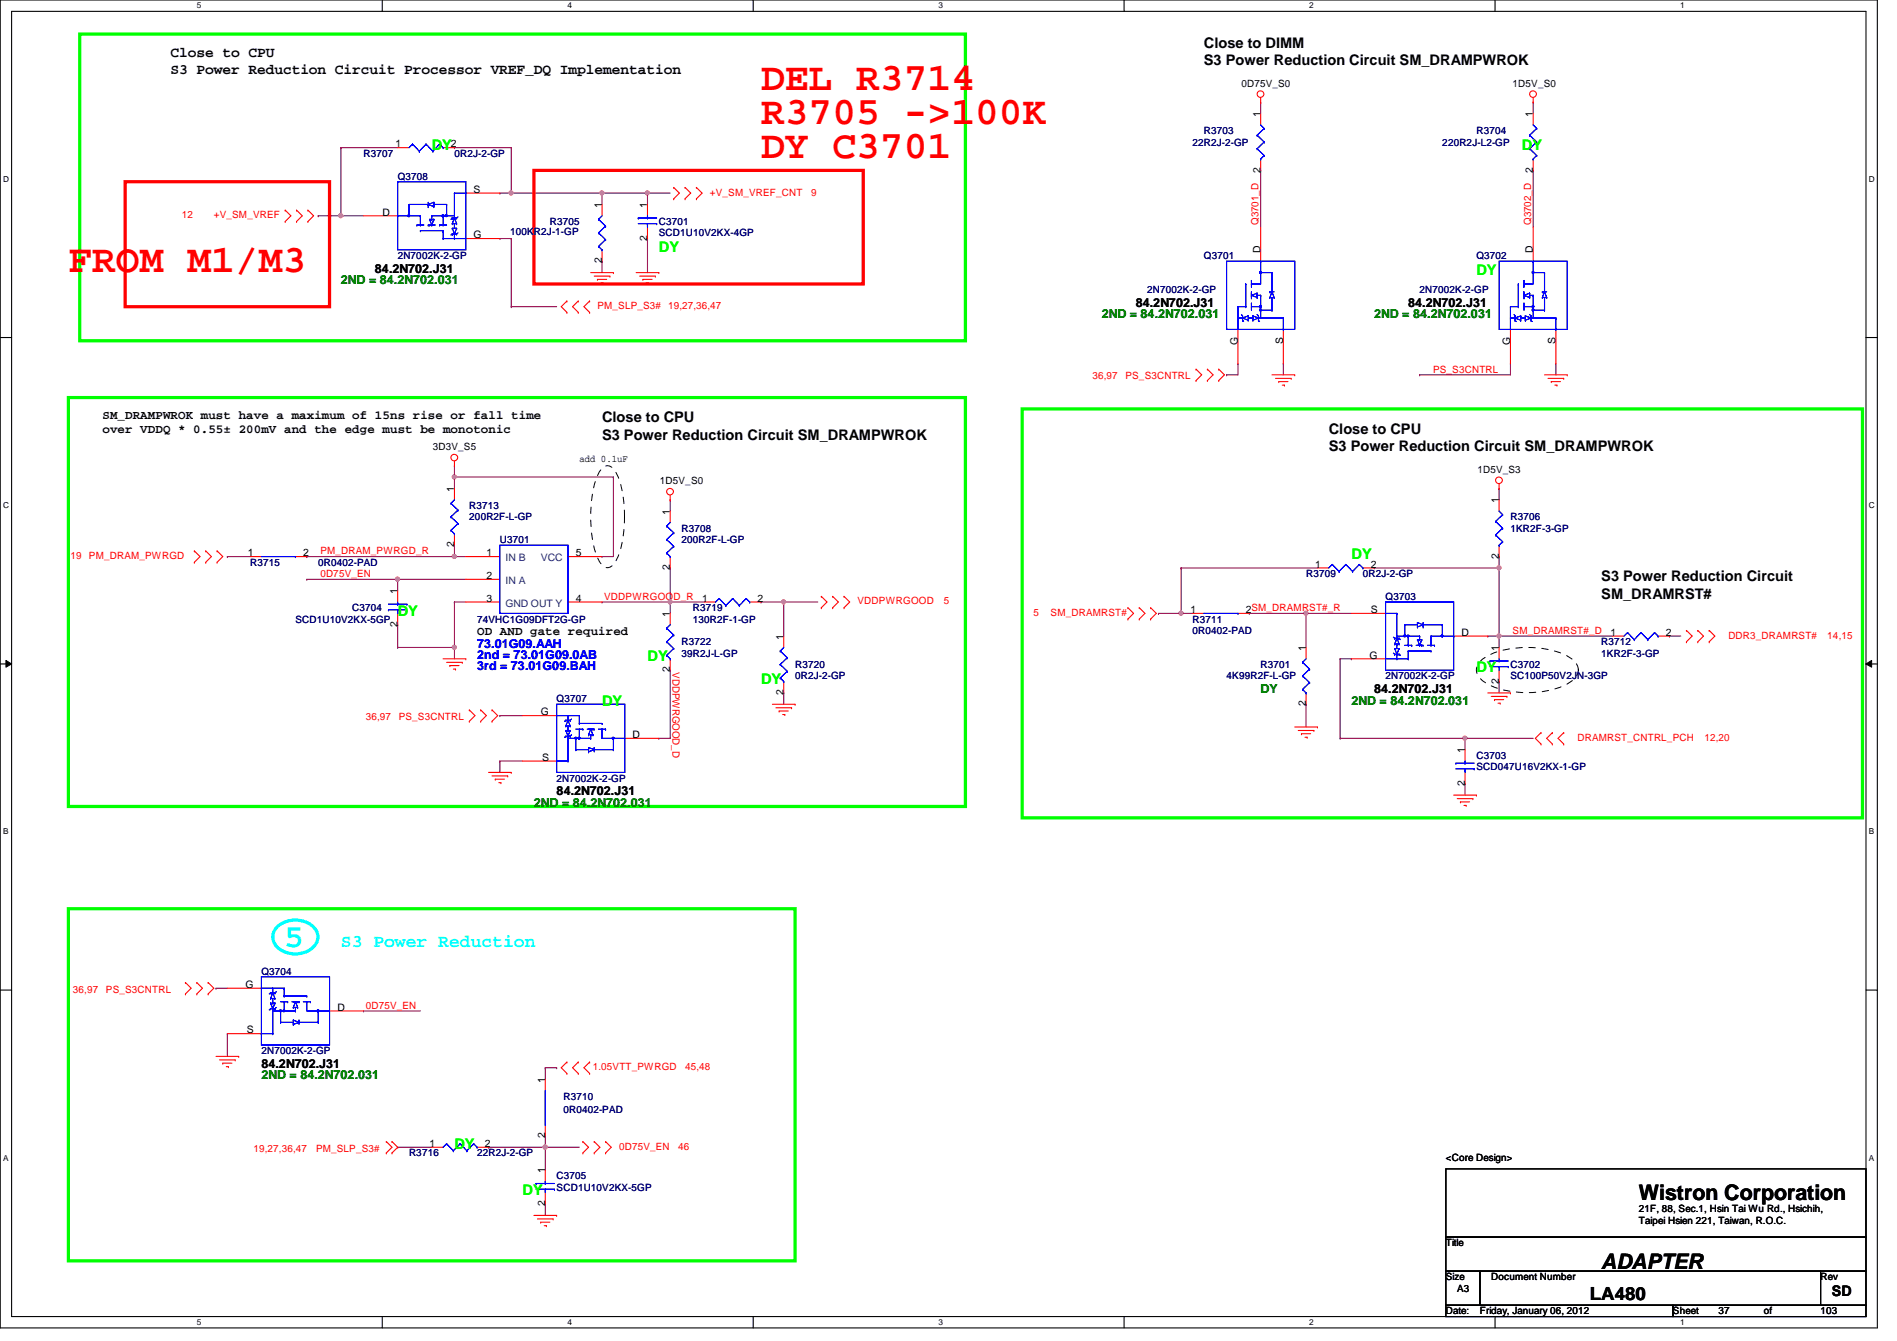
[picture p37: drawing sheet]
<svg xmlns="http://www.w3.org/2000/svg" width="297mm" height="210mm" viewBox="0 0 297 210" stroke-linecap="round" stroke-linejoin="round" font-family="sans-serif">
<defs><g id="words">
<g font-size="6.2" fill="#f00">
<text x="119.2" y="14.1">DEL R3714</text>
<text x="119.2" y="19.4">R3705 -&gt;100K</text>
<text x="119.2" y="24.8">DY C3701</text>
<text x="10.7" y="42.5">FROM M1/M3</text>
</g>
<text font-size="5.1" fill="#0ff" x="44.5" y="148.3">5</text>
<g font-size="3.3">
<text x="256.6" y="187.9">Wistron Corporation</text>
<text x="250.7" y="198.6">ADAPTER</text>
</g>
<text font-size="2.8" fill="#0ff" x="53.4" y="148.2">S3 Power Reduction</text>
<text font-size="2.8" x="249" y="203.5">LA480</text>
<g font-size="2.3">
<text x="26.7" y="9">Close to CPU</text>
<text x="26.7" y="11.5">S3 Power Reduction Circuit Processor VREF_DQ Implementation</text>
<text x="188.5" y="7.5">Close to DIMM</text>
<text x="188.5" y="10.2">S3 Power Reduction Circuit SM_DRAMPWROK</text>
<text x="94.3" y="66.1">Close to CPU</text>
<text x="94.3" y="68.9">S3 Power Reduction Circuit SM_DRAMPWROK</text>
<text x="208.1" y="67.9">Close to CPU</text>
<text x="208.1" y="70.7">S3 Power Reduction Circuit SM_DRAMPWROK</text>
<text x="250.7" y="91">S3 Power Reduction Circuit</text>
<text x="250.7" y="93.8">SM_DRAMRST#</text>
<text x="286.8" y="202.9">SD</text>
</g>
<g font-size="2.3" fill="#0f0">
<text x="67.6" y="23.5">DY</text>
<text x="238.3" y="23.5">DY</text>
<text x="103.2" y="39.5">DY</text>
<text x="231.2" y="43">DY</text>
<text x="211.6" y="87.5">DY</text>
<text x="62.3" y="96.4">DY</text>
<text x="101.4" y="103.5">DY</text>
<text x="119.2" y="107">DY</text>
<text x="231.2" y="105.2">DY</text>
<text x="94.3" y="110.6">DY</text>
<text x="71.2" y="179.9">DY</text>
<text x="81.8" y="187">DY</text>
</g>
<g font-size="1.9" fill="#008000">
<text x="53.4" y="44.5">2ND = 84.2N702.031</text>
<text x="172.5" y="49.8">2ND = 84.2N702.031</text>
<text x="215.2" y="49.8">2ND = 84.2N702.031</text>
<text x="197.4" y="108.5">DY</text>
<text x="211.6" y="110.3">2ND = 84.2N702.031</text>
<text x="83.6" y="126.3">2ND = 84.2N702.031</text>
<text x="40.9" y="169">2ND = 84.2N702.031</text>
</g>
<g font-size="1.9">
<text x="58.7" y="42.7">84.2N702.J31</text>
<text x="177.8" y="48">84.2N702.J31</text>
<text x="220.5" y="48">84.2N702.J31</text>
<text x="16" y="65.6">SM_DRAMPWROK must have a maximum of 15ns rise or fall time</text>
<text x="16" y="67.8">over VDDQ * 0.55± 200mV and the edge must be monotonic</text>
<text x="74.7" y="99.4">OD AND gate required</text>
<text x="215.2" y="108.5">84.2N702.J31</text>
<text x="87.2" y="124.5">84.2N702.J31</text>
<text x="40.9" y="167.2">84.2N702.J31</text>
</g>
<g font-size="1.9" fill="#00f">
<text x="74.7" y="101.4">73.01G09.AAH</text>
<text x="74.7" y="104.9">3rd = 73.01G09.BAH</text>
<text x="74.7" y="103.2">2nd = 73.01G09.0AB</text>
</g>
<g font-size="1.6">
<text x="194.4" y="13.5">0D75V_S0</text>
<text x="236.9" y="13.5">1D5V_S0</text>
<text x="61.9" y="23.1">1</text>
<text x="70.6" y="23.1">2</text>
<text x="197.4" y="18.3" transform="rotate(-90 197.4 18.3)">1</text>
<text x="240" y="18.3" transform="rotate(-90 240 18.3)">1</text>
<text x="197.4" y="27" transform="rotate(-90 197.4 27)">2</text>
<text x="240" y="27" transform="rotate(-90 240 27)">2</text>
<text x="59.9" y="33.7">D</text>
<text x="74.2" y="30.2">S</text>
<text x="94.2" y="32.6" transform="rotate(-90 94.2 32.6)">1</text>
<text x="101.3" y="32.6" transform="rotate(-90 101.3 32.6)">1</text>
<text x="74.2" y="37.3">G</text>
<text x="94.2" y="41.2" transform="rotate(-90 94.2 41.2)">2</text>
<text x="101.3" y="37.7" transform="rotate(-90 101.3 37.7)">2</text>
<text x="197.4" y="39.7" transform="rotate(-90 197.4 39.7)">D</text>
<text x="240" y="39.7" transform="rotate(-90 240 39.7)">D</text>
<text x="200.9" y="53.9" transform="rotate(-90 200.9 53.9)">S</text>
<text x="243.6" y="53.9" transform="rotate(-90 243.6 53.9)">S</text>
<text x="193.8" y="54.1" transform="rotate(-90 193.8 54.1)">G</text>
<text x="236.5" y="54.1" transform="rotate(-90 236.5 54.1)">G</text>
<text x="67.8" y="70.4">3D3V_S5</text>
<text x="71.1" y="77" transform="rotate(-90 71.1 77)">1</text>
<text x="90.7" y="72.3">add 0.1uF</text>
<text x="103.3" y="75.8">1D5V_S0</text>
<text x="231.3" y="74">1D5V_S3</text>
<text x="104.9" y="80.6" transform="rotate(-90 104.9 80.6)">1</text>
<text x="234.7" y="78.8" transform="rotate(-90 234.7 78.8)">1</text>
<text x="38.8" y="87.1">1</text>
<text x="47.5" y="87.1">2</text>
<text x="71.1" y="85.7" transform="rotate(-90 71.1 85.7)">2</text>
<text x="76.2" y="87.1">1</text>
<text x="90.2" y="87.1">5</text>
<text x="104.9" y="89.2" transform="rotate(-90 104.9 89.2)">2</text>
<text x="205.9" y="88.9">1</text>
<text x="214.6" y="88.9">2</text>
<text x="234.7" y="87.5" transform="rotate(-90 234.7 87.5)">2</text>
<text x="62.2" y="93" transform="rotate(-90 62.2 93)">1</text>
<text x="76.2" y="90.6">2</text>
<text x="76.2" y="94.2">3</text>
<text x="90.2" y="94.2">4</text>
<text x="109.9" y="94.2">1</text>
<text x="118.6" y="94.2">2</text>
<text x="186.4" y="96">1</text>
<text x="195.1" y="96">2SM_DRAMRST#_R</text>
<text x="214.7" y="96">S</text>
<text x="62.2" y="98.1" transform="rotate(-90 62.2 98.1)">2</text>
<text x="104.9" y="96.6" transform="rotate(-90 104.9 96.6)">1</text>
<text x="122.7" y="100.1" transform="rotate(-90 122.7 100.1)">1</text>
<text x="204.5" y="101.9" transform="rotate(-90 204.5 101.9)">1</text>
<text x="228.9" y="99.5">D</text>
<text x="234.7" y="101.9" transform="rotate(-90 234.7 101.9)">1</text>
<text x="252.2" y="99.5">1</text>
<text x="260.9" y="99.5">2</text>
<text x="104.9" y="105.2" transform="rotate(-90 104.9 105.2)">2</text>
<text x="214.5" y="103.1">G</text>
<text x="234.7" y="107" transform="rotate(-90 234.7 107)">2</text>
<text x="84.7" y="112">G</text>
<text x="122.7" y="108.8" transform="rotate(-90 122.7 108.8)">2</text>
<text x="204.5" y="110.6" transform="rotate(-90 204.5 110.6)">2</text>
<text x="84.9" y="119.1">S</text>
<text x="99.1" y="115.5">D</text>
<text x="229.4" y="117.9" transform="rotate(-90 229.4 117.9)">1</text>
<text x="229.4" y="123" transform="rotate(-90 229.4 123)">2</text>
<text x="38.4" y="154.6">G</text>
<text x="38.6" y="161.8">S</text>
<text x="52.8" y="158.2">D</text>
<text x="85.3" y="169.5" transform="rotate(-90 85.3 169.5)">1</text>
<text x="67.3" y="179.5">1</text>
<text x="75.9" y="179.5">2</text>
<text x="85.3" y="178.1" transform="rotate(-90 85.3 178.1)">2</text>
<text x="85.3" y="183.7" transform="rotate(-90 85.3 183.7)">1</text>
<text x="226.4" y="181.7">&lt;Core Design&gt;</text>
<text x="85.3" y="188.8" transform="rotate(-90 85.3 188.8)">2</text>
<text x="256.6" y="189.7">21F, 88, Sec.1, Hsin Tai Wu Rd., Hsichih,</text>
<text x="256.6" y="191.6">Taipei Hsien 221, Taiwan, R.O.C.</text>
<text x="226.4" y="195.1">Title</text>
<text x="226.4" y="200.4">Size</text>
<text x="228.2" y="202.2">A3</text>
<text x="233.5" y="200.4">Document Number</text>
<text x="285.1" y="200.4">Rev</text>
<text x="226.4" y="205.7">Date:</text>
<text x="231.7" y="205.7">Friday, January 06, 2012</text>
<text x="262" y="205.7">Sheet</text>
<text x="269.1" y="205.7">37</text>
<text x="276.2" y="205.7">of</text>
<text x="285.1" y="205.7">103</text>
</g>
<g font-size="1.6" fill="#000080">
<text x="186.7" y="22.8">22R2J-2-GP</text>
<text x="188.5" y="21">R3703</text>
<text x="225.8" y="22.8">220R2J-L2-GP</text>
<text x="231.2" y="21">R3704</text>
<text x="56.9" y="24.6">R3707</text>
<text x="62.3" y="28.1">Q3708</text>
<text x="71.2" y="24.6">0R2J-2-GP</text>
<text x="86.1" y="35.2">R3705</text>
<text x="103.2" y="35.2">C3701</text>
<text x="62.3" y="40.6">2N7002K-2-GP</text>
<text x="79.9" y="36.8">100KR2J-1-GP</text>
<text x="103.2" y="37">SCD1U10V2KX-4GP</text>
<text x="188.5" y="40.6">Q3701</text>
<text x="231.2" y="40.6">Q3702</text>
<text x="179.6" y="45.9">2N7002K-2-GP</text>
<text x="222.3" y="45.9">2N7002K-2-GP</text>
<text x="73.5" y="79.7">R3713</text>
<text x="73.5" y="81.4">200R2F-L-GP</text>
<text x="106.7" y="83.2">R3708</text>
<text x="236.5" y="81.4">R3706</text>
<text x="236.5" y="83.2">1KR2F-3-GP</text>
<text x="39.2" y="88.6">R3715</text>
<text x="49.8" y="88.6">0R0402-PAD</text>
<text x="78.3" y="85">U3701</text>
<text x="106.7" y="85">200R2F-L-GP</text>
<text x="55.2" y="95.7">C3704</text>
<text x="108.5" y="95.7">R3719</text>
<text x="204.5" y="90.3">R3709</text>
<text x="213.4" y="90.3">0R2J-2-GP</text>
<text x="217" y="93.9">Q3703</text>
<text x="46.3" y="97.5">SCD1U10V2KX-5GP</text>
<text x="74.7" y="97.5">74VHC1G09DFT2G-GP</text>
<text x="106.7" y="101">R3722</text>
<text x="108.5" y="97.5">130R2F-1-GP</text>
<text x="186.7" y="97.5">R3711</text>
<text x="186.7" y="99.2">0R0402-PAD</text>
<text x="250.7" y="101">R3712</text>
<text x="106.7" y="102.8">39R2J-L-GP</text>
<text x="124.5" y="104.6">R3720</text>
<text x="124.5" y="106.3">0R2J-2-GP</text>
<text x="192.1" y="106.3">4K99R2F-L-GP</text>
<text x="197.4" y="104.6">R3701</text>
<text x="217" y="106.3">2N7002K-2-GP</text>
<text x="236.5" y="104.6">C3702</text>
<text x="236.5" y="106.3">SC100P50V2JN-3GP</text>
<text x="250.7" y="102.8">1KR2F-3-GP</text>
<text x="87.2" y="109.9">Q3707</text>
<text x="231.2" y="118.8">C3703</text>
<text x="87.2" y="122.3">2N7002K-2-GP</text>
<text x="231.2" y="120.6">SCD047U16V2KX-1-GP</text>
<text x="40.9" y="152.6">Q3704</text>
<text x="40.9" y="165">2N7002K-2-GP</text>
<text x="88.2" y="172.1">R3710</text>
<text x="88.2" y="174.2">0R0402-PAD</text>
<text x="64" y="181">R3716</text>
<text x="74.7" y="181">22R2J-2-GP</text>
<text x="87.2" y="184.6">C3705</text>
<text x="87.2" y="186.4">SCD1U10V2KX-5GP</text>
</g>
<g font-size="1.6" fill="#f00">
<text x="28.5" y="34.2">12</text>
<text x="33.5" y="34.2">+V_SM_VREF</text>
<text x="111.2" y="30.6">+V_SM_VREF_CNT</text>
<text x="127" y="30.6">9</text>
<text x="197.1" y="35.2" transform="rotate(-90 197.1 35.2)">Q3701_D</text>
<text x="239.7" y="35.2" transform="rotate(-90 239.7 35.2)">Q3702_D</text>
<text x="93.6" y="48.4">PM_SLP_S3# 19,27,36,47</text>
<text x="171.1" y="59.4">36,97</text>
<text x="176.2" y="59.4">PS_S3CNTRL</text>
<text x="224.4" y="58.3">PS_S3CNTRL</text>
<text x="11" y="87.5">19</text>
<text x="13.9" y="87.5">PM_DRAM_PWRGD</text>
<text x="50.2" y="86.8">PM_DRAM_PWRGD_R</text>
<text x="50.2" y="90.3">0D75V_EN</text>
<text x="94.6" y="93.9">VDDPWRGOOD_R</text>
<text x="134.3" y="94.6">VDDPWRGOOD</text>
<text x="147.8" y="94.6">5</text>
<text x="161.8" y="96.4">5</text>
<text x="164.5" y="96.4">SM_DRAMRST#</text>
<text x="236.9" y="99.2">SM_DRAMRST#_D</text>
<text x="270.6" y="99.9">DDR3_DRAMRST#</text>
<text x="286.1" y="99.9">14,15</text>
<text x="105.3" y="105.2" transform="rotate(90 105.3 105.2)">VDDPWRGOOD_D</text>
<text x="57.3" y="112.7">36,97</text>
<text x="62.4" y="112.7">PS_S3CNTRL</text>
<text x="247" y="116">DRAMRST_CNTRL_PCH</text>
<text x="266.9" y="116">12,20</text>
<text x="11.4" y="155.4">36,97</text>
<text x="16.6" y="155.4">PS_S3CNTRL</text>
<text x="57.3" y="157.9">0D75V_EN</text>
<text x="92.8" y="167.5">1.05VTT_PWRGD</text>
<text x="107.3" y="167.5">45,48</text>
<text x="96.9" y="180">0D75V_EN</text>
<text x="106.2" y="180">46</text>
<text x="39.7" y="180.3">19,27,36,47</text>
<text x="49.5" y="180.3">PM_SLP_S3#</text>
</g>
<g font-size="1.6" fill="#004080">
<text x="79.2" y="87.8">IN B</text>
<text x="84.7" y="87.8">VCC</text>
<text x="79.2" y="91.4">IN A</text>
<text x="79.2" y="95">GND OUT Y</text>
</g>
<g font-size="1.3">
<text x="30.8" y="1.3">5</text>
<text x="88.9" y="1.3">4</text>
<text x="146.9" y="1.3">3</text>
<text x="205" y="1.3">2</text>
<text x="263.1" y="1.3">1</text>
<text x=".5" y="28.4">D</text>
<text x="292.6" y="28.4">D</text>
<text x=".5" y="79.5">C</text>
<text x="292.6" y="79.5">C</text>
<text x=".5" y="130.6">B</text>
<text x="292.6" y="130.6">B</text>
<text x=".5" y="181.7">A</text>
<text x="292.6" y="181.7">A</text>
<text x="30.8" y="207.4">5</text>
<text x="88.9" y="207.4">4</text>
<text x="146.9" y="207.4">3</text>
<text x="205" y="207.4">2</text>
<text x="263.1" y="207.4">1</text>
</g>
</g></defs>
<path d="M0 0h294v207.9h-294zM1.8 1.8h290.4v204.3h-290.4z" fill="none" stroke="#000" stroke-width=".17"/>
<g fill="#fff">
<path d="M30.8 .2h.7v1.4h-.7z"/>
<path d="M30.8 206.2h.7v1.4h-.7z"/>
</g>
<path d="M59.9 0v1.8M59.9 206.1v1.8" fill="none" stroke="#000" stroke-width=".17"/>
<g fill="#fff">
<path d="M88.9 .2h.6v1.4h-.6z"/>
<path d="M88.9 206.2h.6v1.4h-.6z"/>
</g>
<path d="M117.9 0v1.8M117.9 206.1v1.8" fill="none" stroke="#000" stroke-width=".17"/>
<g fill="#fff">
<path d="M146.9 .2h.7v1.4h-.7z"/>
<path d="M146.9 206.2h.7v1.4h-.7z"/>
</g>
<path d="M176 0v1.8M176 206.1v1.8" fill="none" stroke="#000" stroke-width=".17"/>
<g fill="#fff">
<path d="M205 .2h.7v1.4h-.7z"/>
<path d="M205 206.2h.7v1.4h-.7z"/>
</g>
<path d="M234.1 0v1.8M234.1 206.1v1.8" fill="none" stroke="#000" stroke-width=".17"/>
<g fill="#fff">
<path d="M263.1 .2h.7v1.4h-.7z"/>
<path d="M263.1 206.2h.7v1.4h-.7z"/>
<path d="M.5 27.3h.9v1.4h-.9z"/>
<path d="M292.6 27.3h.9v1.4h-.9z"/>
<path d="M.5 78.4h.9v1.4h-.9z"/>
<path d="M292.6 78.4h.9v1.4h-.9z"/>
</g>
<path d="M0 52.8h1.8M292.2 52.8h1.8" fill="none" stroke="#000" stroke-width=".17"/>
<g fill="#fff">
<path d="M.5 129.5h.8v1.4h-.8z"/>
<path d="M292.6 129.5h.9v1.4h-.9z"/>
</g>
<path d="M0 103.9h1.8M292.2 103.9h1.8" fill="none" stroke="#000" stroke-width=".17"/>
<path d="M.9 103.4l.9 .5-.9 .5zM292.2 103.9l.9-.5v1z" fill="#000"/>
<path d="M.9 103.4l.9 .5-.9 .5zM292.2 103.9l.9-.5v1z" fill="none" stroke="#000" stroke-width=".16"/>
<g fill="#fff">
<path d="M.5 180.5h.8v1.4h-.8z"/>
<path d="M292.6 180.5h.9v1.4h-.9z"/>
</g>
<path d="M0 155h1.8M292.2 155h1.8" fill="none" stroke="#000" stroke-width=".17"/>
<g fill="none" stroke="#800040" stroke-width=".17">
<path d="M197.4 16h.1M197.4 16v1.8M240.1 16h.1M240.1 16v1.8M71.2 23.1h.1M71.2 23.1h8.8M78.3 37.3h.1M78.3 37.3h1.7M80 37.3h.1M80 23.1h.1M80 23.1v7.1M80 37.3v10.7"/>
<path d="M197.4 26.7h.1M197.4 26.7v8.9M240.1 26.7h.1M240.1 26.7v8.9M192.1 58.7h.1M192.1 58.7h1.7M201 56.9h.1M201 56.9v1.8M222.3 58.7h.1M236.5 56.9h.1M236.5 56.9v1.8h-14.2M243.6 56.9h.1"/>
<path d="M243.6 56.9v1.8"/>
</g>
<circle cx="80" cy="30.2" r=".32" fill="#f0f"/>
<circle cx="80" cy="30.2" r=".32" fill="none" stroke="#f0f" stroke-width=".17"/>
<path d="M53.4 33.8h.1M53.4 23.1h.1M53.4 33.8h3.5M53.4 23.1h8.9M94.3 30.2h.1M94.3 30.2v1.8M101.4 30.2h.1M101.4 30.2h3.5" fill="none" stroke="#800040" stroke-width=".17"/>
<circle cx="94.2" cy="30.2" r=".32" fill="#f0f"/>
<circle cx="94.2" cy="30.2" r=".32" fill="none" stroke="#f0f" stroke-width=".17"/>
<path d="M78.3 30.2h.1M78.3 30.2h1.7M185 88.9h.1M185 88.9v7.1" fill="none" stroke="#800040" stroke-width=".17"/>
<circle cx="184.9" cy="96" r=".32" fill="#f0f"/>
<circle cx="184.9" cy="96" r=".32" fill="none" stroke="#f0f" stroke-width=".17"/>
<path d="M229.4 115.6h.1M229.4 115.6v1.7M229.4 115.6h10.7" fill="none" stroke="#800040" stroke-width=".17"/>
<circle cx="229.4" cy="115.5" r=".32" fill="#f0f"/>
<circle cx="229.4" cy="115.5" r=".32" fill="none" stroke="#f0f" stroke-width=".17"/>
<path d="M204.5 96h.1M204.5 96h7.1" fill="none" stroke="#800040" stroke-width=".17"/>
<circle cx="204.5" cy="96" r=".32" fill="#f0f"/>
<circle cx="204.5" cy="96" r=".32" fill="none" stroke="#f0f" stroke-width=".17"/>
<g fill="none" stroke="#800040" stroke-width=".17">
<path d="M181.4 96h.1M181.4 96h5.3M185 96h.1M185 88.9h.1M185 88.9h21.3M234.7 87.1h.1M234.7 99.6h.1M234.7 88.9h.1M234.7 87.1v14.2M209.8 103.1h.1M209.8 103.1v12.5M234.7 106.7h.1"/>
<path d="M234.7 106.7v1.8"/>
</g>
<circle cx="234.7" cy="99.5" r=".32" fill="#f0f"/>
<circle cx="234.7" cy="99.5" r=".32" fill="none" stroke="#f0f" stroke-width=".17"/>
<circle cx="234.7" cy="88.9" r=".32" fill="#f0f"/>
<circle cx="234.7" cy="88.9" r=".32" fill="none" stroke="#f0f" stroke-width=".17"/>
<g fill="none" stroke="#800040" stroke-width=".17">
<path d="M101.4 37.3h.1M101.4 37.3v5.4M80 48h.1M80 48h7.2M94.3 40.9h.1M94.3 40.9v1.8M71.2 74.7h.1M71.2 74.7v1.8M234.7 76.5h.1M234.7 76.5v1.7M71.2 85.3h.1M71.2 85.3v1.8"/>
<path d="M122.7 94.2h.1M122.7 94.2v5.4M215.2 88.9h.1M215.2 88.9h19.5M233 99.6h.1M233 99.6h19.5M234.7 99.6h.1M261.4 99.6h.1M261.4 99.6h1.8M229.4 122.7h.1M229.4 122.7v1.8"/>
</g>
<circle cx="122.7" cy="94.2" r=".32" fill="#f0f"/>
<circle cx="122.7" cy="94.2" r=".32" fill="none" stroke="#f0f" stroke-width=".17"/>
<path d="M104.9 78.2h.1M104.9 78.2v1.8M71.2 94.2h.1M71.2 94.2h1.7M104.9 88.9h.1M104.9 88.9v5.3M122.7 94.2h.1M122.7 94.2h5.4M71.2 101.3h.1M71.2 101.3v1.8" fill="none" stroke="#800040" stroke-width=".17"/>
<circle cx="71.1" cy="101.3" r=".32" fill="#f0f"/>
<circle cx="71.1" cy="101.3" r=".32" fill="none" stroke="#f0f" stroke-width=".17"/>
<path d="M96.1 74.7h.1M96.1 74.7v12.4h-1.8M62.3 90.7h.1M62.3 90.7h10.6M94.3 87.1h.1" fill="none" stroke="#800040" stroke-width=".17"/>
<circle cx="62.2" cy="90.7" r=".32" fill="#f0f"/>
<circle cx="62.2" cy="90.7" r=".32" fill="none" stroke="#f0f" stroke-width=".17"/>
<g fill="none" stroke="#800040" stroke-width=".17">
<path d="M62.3 90.7h.1M62.3 97.8h.1M62.3 90.7v1.8M62.3 97.8v3.5M71.2 94.2h.1M71.2 87.1h.1M71.2 94.2v7.1h-8.9M71.2 87.1h1.7M94.3 94.2h.1M94.3 94.2h16M104.9 94.2h.1M119.2 94.2h.1"/>
<path d="M119.2 94.2h3.5M62.3 101.3h.1M122.7 108.5h.1M122.7 108.5v1.7"/>
</g>
<circle cx="71.1" cy="87.1" r=".32" fill="#f0f"/>
<circle cx="71.1" cy="87.1" r=".32" fill="none" stroke="#f0f" stroke-width=".17"/>
<path d="M104.9 94.2h.1M104.9 94.2v1.8" fill="none" stroke="#800040" stroke-width=".17"/>
<circle cx="104.9" cy="94.2" r=".32" fill="#f0f"/>
<circle cx="104.9" cy="94.2" r=".32" fill="none" stroke="#f0f" stroke-width=".17"/>
<g fill="none" stroke="#800040" stroke-width=".17">
<path d="M71.2 74.7h.1M71.2 74.7h24.9M35.6 87.1h.1M35.6 87.1h3.6M48 87.1h.1M48 90.7h.1M48 87.1h23.2M48 90.7h14.3M78.3 119.1h.1M78.3 112h.1M78.3 119.1h3.5M78.3 119.1v1.8"/>
<path d="M78.3 112h3.5M103.2 115.6h.1M104.9 104.9h.1M104.9 104.9v10.7h-1.7"/>
</g>
<circle cx="71.1" cy="74.6" r=".32" fill="#f0f"/>
<circle cx="71.1" cy="74.6" r=".32" fill="none" stroke="#f0f" stroke-width=".17"/>
<path d="M71.2 72.9h.1M71.2 72.9v1.8M56.9 158.2h.1M56.9 158.2h8.9M85.4 179.6h.1M85.4 179.6h5.3" fill="none" stroke="#800040" stroke-width=".17"/>
<circle cx="85.4" cy="179.6" r=".32" fill="#f0f"/>
<circle cx="85.4" cy="179.6" r=".32" fill="none" stroke="#f0f" stroke-width=".17"/>
<g fill="none" stroke="#800040" stroke-width=".17">
<path d="M33.8 154.7h.1M33.8 154.7h1.8M35.6 161.8h.1M35.6 161.8v3.6M62.3 179.6h.1M62.3 179.6h5.3M76.5 179.6h.1M76.5 179.6h8.9M85.4 167.1h.1M85.4 177.8h.1M85.4 179.6h.1M85.4 167.1v1.8"/>
<path d="M85.4 177.8v5.3M85.4 167.1h1.8M87.2 167.1h.1M85.4 188.5h.1M85.4 188.5v1.7"/>
</g>
<circle cx="85.4" cy="179.6" r=".32" fill="#f0f"/>
<circle cx="85.4" cy="179.6" r=".32" fill="none" stroke="#f0f" stroke-width=".17"/>
<path d="M101.4 30.2h.1M101.4 30.2v1.8M193.8 56.9h.1M193.8 56.9v1.8M209.8 115.6h.1M209.8 115.6h19.6M209.8 103.1h1.8M211.6 103.1h.1" fill="none" stroke="#800040" stroke-width=".17"/>
<circle cx="101.4" cy="30.2" r=".32" fill="#f0f"/>
<circle cx="101.4" cy="30.2" r=".32" fill="none" stroke="#f0f" stroke-width=".17"/>
<path d="M53.4 23.1h.1M53.4 23.1v10.7M94.3 30.2h.1M94.3 30.2h7.1" fill="none" stroke="#800040" stroke-width=".17"/>
<circle cx="53.4" cy="33.8" r=".32" fill="#f0f"/>
<circle cx="53.4" cy="33.8" r=".32" fill="none" stroke="#f0f" stroke-width=".17"/>
<path d="M49.8 33.8h.1M49.8 33.8h3.6M80 30.2h.1M80 30.2h14.3M195.6 96h.1M195.6 96h8.9M204.5 96h.1M204.5 96v5.3M204.5 110.2h.1M204.5 110.2v3.6" fill="none" stroke="#800040" stroke-width=".17"/>
<g fill="none" stroke="#f00" stroke-width=".17">
<path d="M197.4 16h.1M197.4 15.3v.7M240.1 16h.1M240.1 15.3v.7M44.7 34.7h.1M44.7 32.9h.1M44.7 32.9l.8 .9-.8 .9M46.4 32.9h.1M46.4 34.7h.1M46.4 32.9l.9 .9-.9 .9M48.2 34.7h.1M48.2 32.9h.1"/>
<path d="M48.2 32.9l.9 .9-.9 .9M105.5 31.1h.1M105.5 29.3h.1M105.5 29.3l.9 .9-.9 .9M107.3 29.3h.1M107.3 31.1h.1M107.3 29.3l.9 .9-.9 .9M109 31.1h.1M109 29.3h.1M109 29.3l.9 .9-.9 .9M197.4 35.6v5.3M88.8 48.9h.1"/>
<path d="M88.8 47.1h.1M88.8 47.1l-.9 .9 .9 .9M90.5 47.1h.1M90.5 48.9h.1M90.5 47.1l-.8 .9 .8 .9M92.3 48.9h.1M92.3 47.1h.1M92.3 47.1l-.9 .9 .9 .9M92.5 42.7h3.6M93 43.2h2.5M93.6 43.7h.1M93.6 43.7h1.4"/>
<path d="M94.1 44.3h.3M94.4 44.3h.1M95.5 43.2h.1M96.1 42.7h.1M99.6 42.7h3.6M100.2 43.2h2.4M100.7 43.7h.1M100.7 43.7h1.4M101.2 44.3h.4M101.6 44.3h.1M102.6 43.2h.1M103.2 42.7h.1"/>
<path d="M187.3 59.6h.1M187.3 57.8h.1M187.3 57.8l.9 .9-.9 .9M189.1 57.8h.1M189.1 59.6h.1M189.1 57.8l.8 .9-.8 .9M190.8 59.6h.1M190.8 57.8h.1M190.8 57.8l.9 .9-.9 .9M193.8 51.6v5.3M199.2 58.7h3.5M199.7 59.2h2.5"/>
<path d="M200.2 59.7h.1M200.2 59.7h1.5M201 51.6v5.3M202.2 59.2h.1M202.7 58.7h.1M241.8 58.7h3.6M242.4 59.2h2.5M242.9 59.7h.1M242.9 59.7h1.4M244.9 59.2h.1M245.4 58.7h.1M71.2 72.9h.1"/>
<path d="M71.2 72.2v.7M71.2 76.5v1.7M104.9 78.2h.1M104.9 77.5v.7M200.8 60.3h.3M201.1 60.3h.1M234.7 76.5h.1M234.7 75.7v.8M243.5 60.3h.3M243.8 60.3h.1M30.4 88h.1M30.4 86.2h.1"/>
<path d="M30.4 86.2l.9 .9-.9 .9M32.2 86.2h.1M32.2 88h.1M32.2 86.2l.9 .9-.9 .9M34 88h.1M34 86.2h.1M34 86.2l.9 .9-.9 .9M71.2 83.6v1.7M122.7 99.6v1.7M128.6 95.1h.1M128.6 93.3h.1M128.6 93.3l.9 .9-.9 .9"/>
<path d="M130.4 93.3h.1M130.4 95.1h.1M130.4 93.3l.9 .9-.9 .9M132.2 95.1h.1M132.2 93.3h.1M132.2 93.3l.9 .9-.9 .9M176.6 95.1h.1M176.6 96.9h.1M176.6 95.1l.9 .9-.9 .9M178.4 96.9h.1M178.4 95.1h.1M178.4 95.1l.9 .9-.9 .9"/>
<path d="M180.2 95.1h.1M180.2 96.9h.1M180.2 95.1l.9 .9-.9 .9M264.1 98.7h.1M264.1 98.7l.9 .9-.9 .9M265.8 98.7h.1M265.8 98.7l.9 .9-.9 .9M267.6 98.7h.1M267.6 98.7l.9 .9-.9 .9M69.4 103.1h3.5M69.9 103.7h2.5M70.4 104.2h.1"/>
<path d="M70.4 104.2h1.5M71 104.7h.3M71.3 104.7h.1M72.4 103.7h.1M72.9 103.1h.1M73.5 112.9h.1M73.5 111.1h.1M73.5 111.1l.9 .9-.9 .9M75.3 111.1h.1M75.3 112.9h.1M75.3 111.1l.9 .9-.9 .9M77 112.9h.1"/>
<path d="M77 111.1h.1M77 111.1l.9 .9-.9 .9M120.9 110.2h3.6M121.5 110.8h2.4M122 111.3h.1M122 111.3h1.4M122.6 111.8h.3M122.7 106.7v1.8M122.9 111.8h.1M123.9 110.8h.1M124.5 110.2h.1M202.7 113.8h3.6"/>
<path d="M203.3 114.3h2.4M203.8 114.9h.1M203.8 114.9h1.4M204.3 115.4h.4M204.7 115.4h.1M205.7 114.3h.1M206.3 113.8h.1M233 108.5h3.5M233.5 109h2.5M234 109.5h.1M234 109.5h1.5M234.6 110.1h.3"/>
<path d="M234.9 110.1h.1M236 109h.1M236.5 108.5h.1M241.3 114.7h.1M241.3 116.5h.1M241.3 114.7l-.9 .9 .9 .9M243.1 116.5h.1M243.1 114.7h.1M243.1 114.7l-.9 .9 .9 .9M244.9 114.7h.1M244.9 116.5h.1M244.9 114.7l-.9 .9 .9 .9"/>
<path d="M264.1 100.5h.1M265.8 100.5h.1M267.6 100.5h.1M76.5 120.9h3.5M77 121.5h2.5M77.6 122h.1M77.6 122h1.4M78.1 122.5h.3M78.4 122.5h.1M79.5 121.5h.1M80 120.9h.1M227.6 124.5h3.6"/>
<path d="M228.2 125h2.4M228.7 125.5h.1M228.7 125.5h1.4M229.2 126.1h.4M229.6 126.1h.1M230.6 125h.1M231.2 124.5h.1M29 155.6h.1M29 153.8h.1M29 153.8l.9 .9-.9 .9M30.8 153.8h.1M30.8 155.6h.1"/>
<path d="M30.8 153.8l.9 .9-.9 .9M32.6 155.6h.1M32.6 153.8h.1M32.6 153.8l.9 .9-.9 .9M33.8 165.4h3.6M34.4 165.9h2.4M34.9 166.4h.1M34.9 166.4h1.4M35.4 167h.4M35.8 167h.1M36.8 165.9h.1M37.4 165.4h.1"/>
<path d="M60.5 178.7h.1M60.5 178.7l.9 .9-.9 .9M61.4 178.7h.1M61.4 178.7l.9 .9-.9 .9M88.8 168h.1M88.8 166.2h.1M88.8 166.2l-.9 .9 .9 .9M90.5 166.2h.1M90.5 168h.1M90.5 166.2l-.8 .9 .8 .9M91.3 178.7h.1M91.3 178.7l.9 .9-.9 .9"/>
<path d="M92.3 168h.1M92.3 166.2h.1M92.3 166.2l-.9 .9 .9 .9M93 178.7h.1M93 178.7l.9 .9-.9 .9M94.8 178.7h.1M94.8 178.7l.9 .9-.9 .9M60.5 180.5h.1M61.4 180.5h.1M83.6 190.2h3.6M84.2 190.8h2.4M84.7 191.3h.1"/>
<path d="M84.7 191.3h1.4M85.2 191.9h.4M85.4 183.1v1.8M85.4 186.7v1.8M85.6 191.9h.1M86.6 190.8h.1M87.2 190.2h.1M91.3 180.5h.1M93 180.5h.1M94.8 180.5h.1"/>
<circle cx="197.4" cy="14.7" r=".52"/>
<circle cx="240.1" cy="14.7" r=".52"/>
<circle cx="71.1" cy="71.6" r=".52"/>
<circle cx="104.9" cy="77" r=".52"/>
<circle cx="234.7" cy="75.2" r=".52"/>
</g>
<path d="M226.4 183h65.8v10.6h-65.8zM226.4 193.6h65.8v5.4h-65.8zM226.4 199h5.3v5.3h-5.3zM231.7 199h53.4v5.3h-53.4zM285.1 199h7.1v5.3h-7.1zM226.4 204.3h35.6v1.8h-35.6zM262 204.3h30.2v1.8h-30.2z" fill="none" stroke="#000" stroke-width=".17"/>
<path d="M12.5 5.3h138.7v48h-138.7zM10.7 62.2h140.5v64h-140.5zM160.1 64h131.5v64h-131.5zM10.7 142.2h113.8v55.2h-113.8z" fill="none" stroke="#0f0" stroke-width=".51"/>
<path d="M43.5 145a4.2 4.2 0 0 1 5.9 .5 2.24 2.24 0 0 1-1 3.2 4.2 4.2 0 0 1-5.3-.9 2.12 2.12 0 0 1 .4-2.8z" fill="none" stroke="#0ff" stroke-width=".51"/>
<path d="M94.3 73.3a1.08 1.08 0 0 1 1.7 0 9.2 9.2 0 0 1 1.7 5 19.1 19.1 0 0 1-1 9 2.12 2.12 0 0 1-1.6 1.6 2.09 2.09 0 0 1-1.5-1.6 20.1 20.1 0 0 1 0-12.9zM232.1 103.2a12.6 12.6 0 0 1 8.3-1.8 10.6 10.6 0 0 1 5.8 1.8 1.92 1.92 0 0 1 0 3.3 12.6 12.6 0 0 1-8.4 1.9 10.4 10.4 0 0 1-5.7-1.9 1.93 1.93 0 0 1 0-3.3z" fill="none" stroke="#000" stroke-width=".16" stroke-dasharray="1 1 1 1 1 1 1 1"/>
<path d="M19.6 28.4h32v19.6h-32zM83.6 26.7h51.6v17.7h-51.6z" fill="none" stroke="#f00" stroke-width=".51"/>
<g fill="none" stroke="#00f" stroke-width=".17">
<path d="M193.8 48h.1M193.8 49.8h.1M193.8 48v3.6M193.8 49.8h.8M193.8 48h1.3M194.4 49.2l.2 .2M194.6 49.4h.1M194.6 50.1h.1M194.6 49.8h.1M194.6 49.4v.7M194.6 50.1l.1 .2M194.6 49.8l.8 .3"/>
<path d="M195.1 48h.1M195.1 44.4h.1M195.1 44.4v3.6M195.4 50.1h.1M195.4 49.4h.1M195.4 49.8h.8M195.4 49.4v.7M195.4 49.4l-.8 .4M196.2 50.1h.1M196.2 49.4h.1M196.2 49.8h.1M196.2 49.4v.7"/>
<path d="M196.2 49.4l.9 .4M196.8 49.2l.3 .2M197.1 49.8h.1M197.1 50.1h.1M197.1 49.4h.1M197.1 49.8h3.9M197.1 49.8l-.9 .3M197.1 50.1l.1 .2M197.1 49.4v.7M197.4 46.2h.1M197.4 46.2v3.6M201 49.8h.1"/>
<path d="M201 51.6h.1M201 49.8v1.8M70.6 78.8h.1M70.6 78.8l1.1 1M71.2 78.2l-.6 .6M71.7 79.8h.1M71.7 79.8l-1.1 1.1M70.6 80.9h.1M70.6 83h.1M70.6 80.9l1.1 1.1M70.6 83l.6 .6M71.2 83.6h.1"/>
<path d="M71.7 82h.1M71.7 82l-1.1 1M122.2 101.9h.1M122.2 104h.1M122.2 106.1h.1M122.2 101.9l1.1 1.1M122.2 104l1.1 1.1M122.2 106.1l.5 .6M122.7 106.7h.1M122.7 101.3l-.5 .6M123.3 103h.1M123.3 105.1h.1"/>
<path d="M123.3 103l-1.1 1M123.3 105.1l-1.1 1M83.9 185.3h.1M83.9 185.3h2.9M83.9 186.1h2.9M85.4 185.3h.1M85.4 186.1h.1M85.4 184.9v.4M85.4 186.1v.6M86.8 186.1h.1"/>
</g>
<path d="M197.3 47.9h.2v.2h-.2z" fill-rule="evenodd" fill="#00f"/>
<path d="M196 48h.1M196 47.5h.1M196 48h1.4M196 47.5v1.1M197.3 47.9h.2v.2h-.2z" fill="none" stroke="#00f" stroke-width=".17"/>
<path d="M197.3 48.4h.2v.2h-.2z" fill-rule="evenodd" fill="#00f"/>
<g fill="none" stroke="#00f" stroke-width=".17">
<path d="M196 45.7h.1M196 45.9h.1M196 46.2h.1M196 44.4h.1M196 43.9h.1M196 43.9v1.1M196 45.7v1.1M196 46.2l.8 .4M196.8 46.2h.1M196.8 46.6h.1M196.8 46.2h.6M196.8 45.9l-.8 .3"/>
<path d="M197.3 48.4h.2v.2h-.2zM197.4 40.9h.1M197.4 42.7h.1M197.4 40.9v3.5h-1.4M197.4 42.7h1.8M197.6 48.6h1.6M198.8 46.6h.1M198.8 45.7h.1M198.8 46.6h.7M198.8 45.7h.7M199.2 48.6h.1M199.2 46.6h.1"/>
<path d="M199.2 45.7h.1M199.2 42.7h.1M199.2 42.7v3M199.2 46.6v2M199.2 45.7l.3 .9M199.2 45.7l-.4 .9M199.5 46.6h.1"/>
</g>
<path d="M197.3 42.5h.2v.2h-.2z" fill-rule="evenodd" fill="#00f"/>
<g fill="none" stroke="#00f" stroke-width=".17">
<path d="M192.1 40.9h10.6v10.7h-10.6zM193.8 48h.1M193.8 49.8h.1M193.8 48v3.6M193.8 49.8h.8M193.8 48h1.3M194.4 49.2l.2 .2M194.6 49.4h.1M194.6 50.1h.1M194.6 49.8h.1M194.6 49.4v.7M194.6 50.1l.1 .2"/>
<path d="M194.6 49.8l.8 .3M195.1 48h.1M195.1 44.4h.1M195.1 44.4v3.6M195.4 50.1h.1M195.4 49.4h.1M195.4 49.8h.8M195.4 49.4v.7M195.4 49.4l-.8 .4M196.2 50.1h.1M196.2 49.4h.1M196.2 49.8h.1"/>
<path d="M196.2 49.4v.7M196.2 49.4l.9 .4M196.8 45.9h.1M196.8 45.9v.7M196.8 49.2l.3 .2M197.1 49.8h.1M197.1 50.1h.1M197.1 49.4h.1M197.1 49.8h3.9M197.1 49.8l-.9 .3M197.1 50.1l.1 .2M197.1 49.4v.7"/>
<path d="M197.3 42.5h.2v.2h-.2zM197.4 46.2h.1M197.4 46.2v3.6M201 49.8h.1M201 51.6h.1M201 49.8v1.8"/>
</g>
<path d="M197.3 47.9h.2v.2h-.2z" fill-rule="evenodd" fill="#00f"/>
<path d="M196 48h.1M196 47.5h.1M196 48h1.4M196 47.5v1.1M197.3 47.9h.2v.2h-.2z" fill="none" stroke="#00f" stroke-width=".17"/>
<path d="M197.3 48.4h.2v.2h-.2z" fill-rule="evenodd" fill="#00f"/>
<g fill="none" stroke="#00f" stroke-width=".17">
<path d="M196 45.7h.1M196 45.9h.1M196 46.2h.1M196 44.4h.1M196 43.9h.1M196 43.9v1.1M196 45.7v1.1M196 46.2l.8 .4M196.8 46.2h.1M196.8 46.6h.1M196.8 46.2h.6M196.8 45.9l-.8 .3"/>
<path d="M197.3 48.4h.2v.2h-.2zM197.4 40.9h.1M197.4 42.7h.1M197.4 40.9v3.5h-1.4M197.4 42.7h1.8M197.6 48.6h1.6M198.8 46.6h.1M198.8 45.7h.1M198.8 46.6h.7M198.8 45.7h.7M199.2 48.6h.1M199.2 46.6h.1"/>
<path d="M199.2 45.7h.1M199.2 42.7h.1M199.2 42.7v3M199.2 46.6v2M199.2 45.7l.3 .9M199.2 45.7l-.4 .9M199.5 46.6h.1"/>
</g>
<path d="M197.3 42.5h.2v.2h-.2z" fill-rule="evenodd" fill="#00f"/>
<g fill="none" stroke="#00f" stroke-width=".17">
<path d="M240.1 19.6l.5 .5M93.7 34.3h.1M93.7 36.4h.1M93.7 38.6h.1M93.7 34.3l1.1 1.1M93.7 36.4l1.1 1.1M93.7 38.6l.6 .5M94.3 39.1h.1M94.3 33.8l-.6 .5M94.8 35.4h.1M94.8 37.5h.1M94.8 35.4l-1.1 1"/>
<path d="M94.8 37.5l-1.1 1.1M99.9 34.1h.1M99.9 34.1h2.9M99.9 35h2.9M101.4 34.1h.1M101.4 35h.1M101.4 33.8v.3M101.4 35v.6M102.8 35h.1M239.5 21.2h.1M239.5 23.3h.1M239.5 21.2l1.1 1"/>
<path d="M239.5 23.3l1.1 1M240.1 24.9h.1M240.6 20.1h.1M240.6 22.2h.1M240.6 24.3h.1M240.6 20.1l-1.1 1.1M240.6 22.2l-1.1 1.1M240.6 24.3l-.5 .6M192.1 40.9h10.6v10.7h-10.6zM196.8 45.9h.1M196.8 45.9v.7M197.3 42.5h.2v.2h-.2z"/>
<path d="M112.6 93.7h.1M112.6 93.7l-.5 .5M112.6 93.7l1.1 1.1M113.7 94.8h.1M114.7 93.7h.1M114.7 93.7l-1 1.1M114.7 93.7l1.1 1.1M115.8 94.8h.1M116.8 93.7h.1M116.8 93.7l-1 1.1M116.8 93.7l.6 .5M117.4 94.2h.1"/>
<path d="M188.5 96h5.3M193.8 96h.1M208.6 88.3h.1M208.6 88.3l-.5 .6M208.6 88.3l1.1 1.2M209.7 89.5h.1M210.7 88.3h.1M210.7 88.3l-1 1.2M210.7 88.3l1.1 1.2M211.8 89.5h.1M212.8 88.3h.1M212.8 88.3l-1 1.2"/>
<path d="M212.8 88.3l.6 .6M213.4 88.9h.1M234.2 81.6h.1M234.2 83.7h.1M234.2 81.6l1.1 1.1M234.2 83.7l1.1 1.1M234.7 85.3h.1M234.7 80l.6 .6M235.3 80.6h.1M235.3 82.7h.1M235.3 84.8h.1M235.3 80.6l-1.1 1"/>
<path d="M235.3 82.7l-1.1 1M235.3 84.8l-.6 .5M40.9 154.7h3.6M42.4 155.4h.1M42.4 156.3h.1M42.4 157h.1M42.4 157.9h.1M42.4 155.4h.6M42.4 155.4l-.2 .2M42.4 156.3h.6M42.4 157l.3 .9M42.4 157h.6"/>
<path d="M42.4 157.9l-.2 .2M42.4 157.9h.6M42.7 154.7h.1M42.7 155.4h.1M42.7 157.9h.1M42.7 157h.1M42.7 154.7v.7M42.7 156.3v.7M42.7 157.9v3.9M42.7 155.4l-.3 .9M42.7 155.4l.3 .9M42.7 158.2h3.6"/>
<path d="M43 155.4h.1M43 156.3h.1M43 157h.1M43 157.9h.1M43 157l-.3 .9M43.3 155.2l-.3 .2M43.3 157.7l-.3 .2M44.5 154.7h.1M44.5 155.9h.1M44.5 154.7v1.2M44.5 155.9h3.5M46.3 158.2h.1"/>
<path d="M48 155.9h.1M40.9 161.8h.1M40.9 161.8h1.8M42.7 161.8h.1M69.9 179h.1M69.9 179l-.5 .6M69.9 179l1.1 1.1M72 179h.1M72 179l-1 1.1M72 179l1.1 1.1M74.2 179h.1M74.2 179l-1.1 1.1"/>
<path d="M74.2 179l.5 .6M74.7 179.6h.1M71 180.1h.1M73.1 180.1h.1"/>
</g>
<g fill="none" stroke="#f00" stroke-width=".17">
<path d="M240.1 17.8v1.8M94.3 32v1.8M94.3 39.1v1.8M101.4 32v1.8M101.4 35.6v1.7M240.1 24.9v1.8M234.7 78.2v1.8M110.3 94.2h1.8M117.4 94.2h1.8M186.7 96h1.8M193.8 96h1.8M206.3 88.9h1.8"/>
<path d="M213.4 88.9h1.8M234.7 85.3v1.8M35.6 154.7h5.3M51.6 158.2h5.3M35.6 161.8h5.3M67.6 179.6h1.8M74.7 179.6h1.8"/>
</g>
<path d="M44.4 158.1h.2v.2h-.2z" fill-rule="evenodd" fill="#00f"/>
<path d="M43.9 156.8h1.1M44.4 158.1h.2v.2h-.2zM44.5 156.8h.1M44.5 156.8v1.4M45 156.8h.1" fill="none" stroke="#00f" stroke-width=".17"/>
<path d="M43.8 158.1h.3v.2h-.3z" fill-rule="evenodd" fill="#00f"/>
<g fill="none" stroke="#00f" stroke-width=".17">
<path d="M43.8 158.1h.3v.2h-.3zM43.9 158.4v1.6M45.7 156.8h1.1M45.9 157.7h.1M45.9 159.7h.1M45.9 159.7v.7M45.9 159.7l.9 .3M46.3 157.7h.1M46.3 156.8h.1M46.3 157.7v.5M46.3 156.8l.3 .9M46.3 156.8l-.4 .9"/>
<path d="M46.6 156.8h.1M46.8 156.8h.1M46.8 159.7h.1M46.8 159.7v.7M47.5 156.8h1.1M48 156.8h.1M48 156.8v1.4h3.6M48.6 156.8h.1M49.8 158.2h.1M49.8 158.2v1.8M51.6 158.2h.1M43.9 160h.1"/>
<path d="M43.9 160h2M45.9 160h.1M45.9 160.4h.1M46.8 160h.1M46.8 160h3M46.8 160l-.9 .4M49.8 160h.1"/>
</g>
<path d="M49.7 158.1h.2v.2h-.2z" fill-rule="evenodd" fill="#00f"/>
<g fill="none" stroke="#00f" stroke-width=".17">
<path d="M40.9 152.9h10.7v10.7h-10.7zM40.9 154.7h3.6M42.4 155.4h.1M42.4 156.3h.1M42.4 157h.1M42.4 157.9h.1M42.4 155.4h.6M42.4 155.4l-.2 .2M42.4 156.3h.6M42.4 157l.3 .9M42.4 157h.6M42.4 157.9l-.2 .2"/>
<path d="M42.4 157.9h.6M42.7 154.7h.1M42.7 155.4h.1M42.7 157.9h.1M42.7 157h.1M42.7 154.7v.7M42.7 156.3v.7M42.7 157.9v3.9M42.7 155.4l-.3 .9M42.7 155.4l.3 .9M42.7 158.2h3.6M43 155.4h.1"/>
<path d="M43 156.3h.1M43 157h.1M43 157.9h.1M43 157l-.3 .9M43.3 155.2l-.3 .2M43.3 157.7l-.3 .2M44.5 154.7h.1M44.5 155.9h.1M44.5 154.7v1.2M44.5 155.9h3.5M45.9 157.7h.7M46.3 158.2h.1"/>
<path d="M46.6 157.7h.1M48 155.9h.1M49.7 158.1h.2v.2h-.2zM40.9 161.8h.1M40.9 161.8h1.8M42.7 161.8h.1"/>
</g>
<path d="M44.4 158.1h.2v.2h-.2z" fill-rule="evenodd" fill="#00f"/>
<path d="M43.9 156.8h1.1M44.4 158.1h.2v.2h-.2zM44.5 156.8h.1M44.5 156.8v1.4M45 156.8h.1" fill="none" stroke="#00f" stroke-width=".17"/>
<path d="M43.8 158.1h.3v.2h-.3z" fill-rule="evenodd" fill="#00f"/>
<g fill="none" stroke="#00f" stroke-width=".17">
<path d="M43.8 158.1h.3v.2h-.3zM43.9 158.4v1.6M45.7 156.8h1.1M45.9 157.7h.1M45.9 159.7h.1M45.9 159.7v.7M45.9 159.7l.9 .3M46.3 157.7h.1M46.3 156.8h.1M46.3 157.7v.5M46.3 156.8l.3 .9M46.3 156.8l-.4 .9"/>
<path d="M46.6 156.8h.1M46.8 156.8h.1M46.8 159.7h.1M46.8 159.7v.7M47.5 156.8h1.1M48 156.8h.1M48 156.8v1.4h3.6M48.6 156.8h.1M49.8 158.2h.1M49.8 158.2v1.8M51.6 158.2h.1M43.9 160h.1"/>
<path d="M43.9 160h2M45.9 160h.1M45.9 160.4h.1M46.8 160h.1M46.8 160h3M46.8 160l-.9 .4M49.8 160h.1"/>
</g>
<path d="M49.7 158.1h.2v.2h-.2z" fill-rule="evenodd" fill="#00f"/>
<g fill="none" stroke="#00f" stroke-width=".17">
<path d="M64.6 22.6h.1M64.6 22.6l-.6 .5M64.6 22.6l1.1 1.1M65.7 23.7h.1M66.7 22.6h.1M66.7 22.6l-1 1.1M66.7 22.6l1.1 1.1M67.8 23.7h.1M68.8 22.6h.1M68.8 22.6l-1 1.1M68.8 22.6l.6 .5M69.4 23.1h.1"/>
<path d="M236.5 48h.1M236.5 49.8h.1M236.5 48v3.6M236.5 49.8h.7M236.5 48h1.2M237.1 49.2l.1 .2M237.2 49.4h.1M237.2 50.1h.1M237.2 49.8h.1M237.2 49.4v.7M237.2 50.1l.2 .2M237.2 49.8l.9 .3"/>
<path d="M237.7 48h.1M237.7 44.4h.1M237.7 44.4v3.6M238.1 50.1h.1M238.1 49.4h.1M238.1 49.8h.7M238.1 49.4v.7M238.1 49.4l-.9 .4M238.8 50.1h.1M238.8 49.4h.1M238.8 49.8h.1M238.8 49.4v.7"/>
<path d="M238.8 49.4l.9 .4M239.5 49.2l.2 .2M239.7 49.8h.1M239.7 50.1h.1M239.7 49.4h.1M239.7 49.8h3.9M239.7 49.8l-.9 .3M239.7 50.1l.2 .2M239.7 49.4v.7M240.1 46.2h.1M240.1 46.2v3.6M243.6 49.8h.1"/>
<path d="M243.6 51.6h.1M243.6 49.8v1.8M60.8 95.5h.1M60.8 94.6h2.9M60.8 95.5h2.9M62.3 94.6h.1M62.3 95.5h.1M62.3 94.2v.4M62.3 95.5v.5M63.7 94.6h.1M233.3 103.5h.1M233.3 103.5h2.9"/>
<path d="M233.3 104.4h2.9M234.7 103.5h.1M234.7 104.4h.1M234.7 103.1v.4M234.7 104.4v.5M236.2 104.4h.1M40.9 152.9h10.7v10.7h-10.7zM45.9 157.7h.7M46.6 157.7h.1M49.7 158.1h.2v.2h-.2z"/>
</g>
<path d="M62.3 23.1h1.7M69.4 23.1h1.8M240.1 35.6v5.3M236.5 51.6v5.3M243.6 51.6v5.3M62.3 92.5v1.7M62.3 96v1.8M234.7 101.3v1.8M234.7 104.9v1.8" fill="none" stroke="#f00" stroke-width=".17"/>
<path d="M239.9 47.9h.2v.2h-.2z" fill-rule="evenodd" fill="#00f"/>
<path d="M238.6 48h.1M238.6 47.5h.1M238.6 48h1.5M238.6 47.5v1.1M239.9 47.9h.2v.2h-.2z" fill="none" stroke="#00f" stroke-width=".17"/>
<path d="M239.9 48.4h.2v.2h-.2z" fill-rule="evenodd" fill="#00f"/>
<g fill="none" stroke="#00f" stroke-width=".17">
<path d="M238.6 45.7h.1M238.6 45.9h.1M238.6 46.2h.1M238.6 44.4h.1M238.6 43.9h.1M238.6 43.9v1.1M238.6 45.7v1.1M238.6 46.2l.9 .4M239.5 46.2h.1M239.5 46.6h.1M239.5 46.2h.6M239.5 45.9l-.9 .3"/>
<path d="M239.9 48.4h.2v.2h-.2zM240.1 40.9h.1M240.1 42.7h.1M240.1 40.9v3.5h-1.5M240.1 42.7h1.7M240.2 48.6h1.6M241.5 46.6h.1M241.5 45.7h.1M241.5 46.6h.7M241.5 45.7h.7M241.8 48.6h.1M241.8 46.6h.1"/>
<path d="M241.8 45.7h.1M241.8 42.7h.1M241.8 42.7v3M241.8 46.6v2M241.8 45.7l.4 .9M241.8 45.7l-.3 .9M242.2 46.6h.1"/>
</g>
<path d="M239.9 42.5h.2v.2h-.2z" fill-rule="evenodd" fill="#00f"/>
<g fill="none" stroke="#00f" stroke-width=".17">
<path d="M234.7 40.9h10.7v10.7h-10.7zM236.5 48h.1M236.5 49.8h.1M236.5 48v3.6M236.5 49.8h.7M236.5 48h1.2M237.1 49.2l.1 .2M237.2 49.4h.1M237.2 50.1h.1M237.2 49.8h.1M237.2 49.4v.7M237.2 50.1l.2 .2"/>
<path d="M237.2 49.8l.9 .3M237.7 48h.1M237.7 44.4h.1M237.7 44.4v3.6M238.1 50.1h.1M238.1 49.4h.1M238.1 49.8h.7M238.1 49.4v.7M238.1 49.4l-.9 .4M238.8 50.1h.1M238.8 49.4h.1M238.8 49.8h.1"/>
<path d="M238.8 49.4v.7M238.8 49.4l.9 .4M239.5 45.9h.1M239.5 45.9v.7M239.5 49.2l.2 .2M239.7 49.8h.1M239.7 50.1h.1M239.7 49.4h.1M239.7 49.8h3.9M239.7 49.8l-.9 .3M239.7 50.1l.2 .2M239.7 49.4v.7"/>
<path d="M239.9 42.5h.2v.2h-.2zM240.1 46.2h.1M240.1 46.2v3.6M243.6 49.8h.1M243.6 51.6h.1M243.6 49.8v1.8"/>
</g>
<path d="M239.9 47.9h.2v.2h-.2z" fill-rule="evenodd" fill="#00f"/>
<path d="M238.6 48h.1M238.6 47.5h.1M238.6 48h1.5M238.6 47.5v1.1M239.9 47.9h.2v.2h-.2z" fill="none" stroke="#00f" stroke-width=".17"/>
<path d="M239.9 48.4h.2v.2h-.2z" fill-rule="evenodd" fill="#00f"/>
<g fill="none" stroke="#00f" stroke-width=".17">
<path d="M238.6 45.7h.1M238.6 45.9h.1M238.6 46.2h.1M238.6 44.4h.1M238.6 43.9h.1M238.6 43.9v1.1M238.6 45.7v1.1M238.6 46.2l.9 .4M239.5 46.2h.1M239.5 46.6h.1M239.5 46.2h.6M239.5 45.9l-.9 .3"/>
<path d="M239.9 48.4h.2v.2h-.2zM240.1 40.9h.1M240.1 42.7h.1M240.1 40.9v3.5h-1.5M240.1 42.7h1.7M240.2 48.6h1.6M241.5 46.6h.1M241.5 45.7h.1M241.5 46.6h.7M241.5 45.7h.7M241.8 48.6h.1M241.8 46.6h.1"/>
<path d="M241.8 45.7h.1M241.8 42.7h.1M241.8 42.7v3M241.8 46.6v2M241.8 45.7l.4 .9M241.8 45.7l-.3 .9M242.2 46.6h.1"/>
</g>
<path d="M239.9 42.5h.2v.2h-.2z" fill-rule="evenodd" fill="#00f"/>
<g fill="none" stroke="#00f" stroke-width=".17">
<path d="M197.4 19.6l.5 .5M65.8 36.1h.1M65.8 36.1h3.6M67.6 33.8h.1M67.6 33.8h3.6M69.4 37.3h.1M69.4 36.1h.1M69.4 37.3h3.5M69.4 36.1v1.2M70.8 36.6h.1M70.8 35.7h.1M70.8 35h.1"/>
<path d="M70.8 34.1h.1M70.8 36.6h.7M70.8 36.6l-.2 .2M70.8 35.7h.7M70.8 35.7l.4 .9M70.8 35h.7M70.8 34.1l-.2 .2M70.8 34.1h.7M71.2 37.3h.1M71.2 36.6h.1M71.2 34.1h.1M71.2 35h.1"/>
<path d="M71.2 30.2h.1M71.2 30.2v3.9M71.2 35v.7M71.2 36.6v.7M71.2 34.1l.3 .9M71.2 34.1l-.4 .9M71.2 30.2h1.7M71.5 36.6h.1M71.5 35.7h.1M71.5 35h.1M71.5 34.1h.1M71.5 35.7l-.3 .9"/>
<path d="M71.7 36.4l-.2 .2M71.7 34l-.2 .1M72.9 30.2h.1M196.8 21.2h.1M196.8 23.3h.1M196.8 21.2l1.1 1M196.8 23.3l1.1 1M197.4 24.9h.1M197.9 20.1h.1M197.9 22.2h.1M197.9 24.3h.1M197.9 20.1l-1.1 1.1"/>
<path d="M197.9 22.2l-1.1 1.1M197.9 24.3l-.5 .6M234.7 40.9h10.7v10.7h-10.7zM239.5 45.9h.1M239.5 45.9v.7M239.9 42.5h.2v.2h-.2zM254.8 99h.1M254.8 99l-.5 .6M254.8 99l1.1 1.1M257 99h.1M257 99l-1.1 1.1M257 99l1 1.1"/>
<path d="M259.1 99h.1M259.1 99l-1.1 1.1M259.1 99l.5 .6M259.6 99.6h.1M228 119.5h.1M228 119.5h2.8M229.4 119.5h.1M229.4 119.1v.4M255.9 100.1h.1M258 100.1h.1M228 120.4h2.8M229.4 120.4h.1"/>
<path d="M229.4 120.4v.5M230.8 120.4h.1M85.4 176h.1M85.4 170.7v5.3"/>
</g>
<path d="M197.4 17.8v1.8M56.9 33.8h5.4M72.9 37.3h5.4M72.9 30.2h5.4M197.4 24.9v1.8M252.5 99.6h1.8M259.6 99.6h1.8M229.4 117.3v1.8M229.4 120.9v1.8M85.4 168.9v1.8M85.4 176v1.8" fill="none" stroke="#f00" stroke-width=".17"/>
<path d="M69.2 33.6h.3v.3h-.3z" fill-rule="evenodd" fill="#00f"/>
<path d="M68.8 35.2h.1M68.8 35.2h1.1M69.2 33.6h.3v.3h-.3zM69.4 35.2h.1M69.4 33.8v1.4" fill="none" stroke="#00f" stroke-width=".17"/>
<path d="M69.8 33.6h.2v.3h-.2z" fill-rule="evenodd" fill="#00f"/>
<g fill="none" stroke="#00f" stroke-width=".17">
<path d="M62.3 33.8h.1M62.3 33.8h3.5v1.4M64 32h.1M64 33.8h.1M64 32h3.1M64 32v1.8M65.3 35.2h.1M65.3 35.2h1.1M65.8 35.2h.1M67.1 35.2h.1M67.1 32h.1M67.1 32.3h.1"/>
<path d="M67.1 35.2h1.1M67.1 32l.8 .3M67.1 31.7v.6M67.3 35.2h.1M67.3 34.3l.3 .9M67.6 34.3h.1M67.6 35.2h.1M67.6 33.8v.5M67.9 34.3h.1M67.9 32h.1M67.9 31.7h.1M67.9 32.3h.1"/>
<path d="M67.9 34.3l-.3 .9M67.9 32h2M67.9 31.7v.6M67.9 31.7l-.8 .3M69.8 33.6h.2v.3h-.2zM69.9 32h.1M69.9 32v1.6"/>
</g>
<path d="M63.9 33.6h.2v.3h-.2z" fill-rule="evenodd" fill="#00f"/>
<g fill="none" stroke="#00f" stroke-width=".17">
<path d="M62.3 28.4h10.6v10.7h-10.6zM63.9 33.6h.2v.3h-.2zM65.8 36.1h.1M65.8 36.1h3.6M67.3 34.3h.1M67.3 34.3h.6M67.6 33.8h.1M67.6 33.8h3.6M69.4 37.3h.1M69.4 36.1h.1M69.4 37.3h3.5M69.4 36.1v1.2"/>
<path d="M70.8 36.6h.1M70.8 35.7h.1M70.8 35h.1M70.8 34.1h.1M70.8 36.6h.7M70.8 36.6l-.2 .2M70.8 35.7h.7M70.8 35.7l.4 .9M70.8 35h.7M70.8 34.1l-.2 .2M70.8 34.1h.7M71.2 37.3h.1"/>
<path d="M71.2 36.6h.1M71.2 34.1h.1M71.2 35h.1M71.2 30.2h.1M71.2 30.2v3.9M71.2 35v.7M71.2 36.6v.7M71.2 34.1l.3 .9M71.2 34.1l-.4 .9M71.2 30.2h1.7M71.5 36.6h.1M71.5 35.7h.1"/>
<path d="M71.5 35h.1M71.5 34.1h.1M71.5 35.7l-.3 .9M71.7 36.4l-.2 .2M71.7 34l-.2 .1M72.9 30.2h.1"/>
</g>
<path d="M69.2 33.6h.3v.3h-.3z" fill-rule="evenodd" fill="#00f"/>
<path d="M68.8 35.2h.1M68.8 35.2h1.1M69.2 33.6h.3v.3h-.3zM69.4 35.2h.1M69.4 33.8v1.4" fill="none" stroke="#00f" stroke-width=".17"/>
<path d="M69.8 33.6h.2v.3h-.2z" fill-rule="evenodd" fill="#00f"/>
<g fill="none" stroke="#00f" stroke-width=".17">
<path d="M62.3 33.8h.1M62.3 33.8h3.5v1.4M64 32h.1M64 33.8h.1M64 32h3.1M64 32v1.8M65.3 35.2h.1M65.3 35.2h1.1M65.8 35.2h.1M67.1 35.2h.1M67.1 32h.1M67.1 32.3h.1"/>
<path d="M67.1 35.2h1.1M67.1 32l.8 .3M67.1 31.7v.6M67.3 35.2h.1M67.3 34.3l.3 .9M67.6 34.3h.1M67.6 35.2h.1M67.6 33.8v.5M67.9 34.3h.1M67.9 32h.1M67.9 31.7h.1M67.9 32.3h.1"/>
<path d="M67.9 34.3l-.3 .9M67.9 32h2M67.9 31.7v.6M67.9 31.7l-.8 .3M69.8 33.6h.2v.3h-.2zM69.9 32h.1M69.9 32v1.6"/>
</g>
<path d="M63.9 33.6h.2v.3h-.2z" fill-rule="evenodd" fill="#00f"/>
<g fill="none" stroke="#00f" stroke-width=".17">
<path d="M62.3 28.4h10.6v10.7h-10.6zM63.9 33.6h.2v.3h-.2zM67.3 34.3h.1M67.3 34.3h.6M87.2 119.1h.1M87.2 112h3.5M87.2 119.1h1.7M88.6 112.7h.1M88.6 113.6h.1M88.6 114.3h.1M88.6 115.2h.1M88.6 112.7h.7"/>
<path d="M88.6 112.7l-.2 .2M88.6 113.6h.7M88.6 114.3l.3 .9M88.6 114.3h.7M88.6 115.2l-.2 .2M88.6 115.2h.7M88.9 112h.1M88.9 112.7h.1M88.9 115.2h.1M88.9 114.3h.1M88.9 119.1h.1M88.9 112v.7"/>
<path d="M88.9 113.6v.7M88.9 115.2v3.9M88.9 112.7l-.3 .9M88.9 112.7l.4 .9M88.9 115.6h3.6M89.3 112.7h.1M89.3 113.6h.1M89.3 114.3h.1M89.3 115.2h.1M89.3 114.3l-.4 .9M89.5 112.6l-.2 .1M89.5 115l-.2 .2"/>
<path d="M90.7 112h.1M90.7 113.2h.1M90.7 112v1.2M90.7 113.2h3.6M92.5 115.6h.1M94.3 113.2h.1"/>
</g>
<path d="M81.8 112h5.4M81.8 119.1h5.4M97.8 115.6h5.4" fill="none" stroke="#f00" stroke-width=".17"/>
<path d="M90.6 115.4h.2v.2h-.2z" fill-rule="evenodd" fill="#00f"/>
<path d="M90.2 114.1h1.1M90.6 115.4h.2v.2h-.2zM90.7 114.1h.1M90.7 114.1v1.5M91.3 114.1h.1" fill="none" stroke="#00f" stroke-width=".17"/>
<path d="M90 115.4h.3v.2h-.3z" fill-rule="evenodd" fill="#00f"/>
<g fill="none" stroke="#00f" stroke-width=".17">
<path d="M90 115.4h.3v.2h-.3zM90.2 117.3h.1M90.2 115.7v1.6M90.2 117.3h2M91.9 114.1h1.1M92.2 115h.1M92.2 117.3h.1M92.2 117.7h.1M92.2 117h.1M92.2 117v.7M92.2 117l.8 .3M92.5 115h.1"/>
<path d="M92.5 114.1h.1M92.5 115v.6M92.5 114.1l.3 .9M92.5 114.1l-.3 .9M92.8 114.1h.1M93 114.1h.1M93 117.3h.1M93 117h.1M93 117.3h3.1M93 117.3l-.8 .4M93 117v.7M93.7 114.1h1.1"/>
<path d="M94.3 114.1h.1M94.3 114.1v1.5h3.5M94.8 114.1h.1M96.1 117.3h.1M96.1 115.6h.1M96.1 115.6v1.7M97.8 115.6h.1"/>
</g>
<path d="M95.9 115.4h.2v.2h-.2z" fill-rule="evenodd" fill="#00f"/>
<g fill="none" stroke="#00f" stroke-width=".17">
<path d="M87.2 110.2h10.6v10.7h-10.6zM87.2 119.1h.1M87.2 112h3.5M87.2 119.1h1.7M88.6 112.7h.1M88.6 113.6h.1M88.6 114.3h.1M88.6 115.2h.1M88.6 112.7h.7M88.6 112.7l-.2 .2M88.6 113.6h.7M88.6 114.3l.3 .9"/>
<path d="M88.6 114.3h.7M88.6 115.2l-.2 .2M88.6 115.2h.7M88.9 112h.1M88.9 112.7h.1M88.9 115.2h.1M88.9 114.3h.1M88.9 119.1h.1M88.9 112v.7M88.9 113.6v.7M88.9 115.2v3.9M88.9 112.7l-.3 .9"/>
<path d="M88.9 112.7l.4 .9M88.9 115.6h3.6M89.3 112.7h.1M89.3 113.6h.1M89.3 114.3h.1M89.3 115.2h.1M89.3 114.3l-.4 .9M89.5 112.6l-.2 .1M89.5 115l-.2 .2M90.7 112h.1M90.7 113.2h.1M90.7 112v1.2"/>
<path d="M90.7 113.2h3.6M92.2 115h.6M92.5 115.6h.1M92.8 115h.1M94.3 113.2h.1M95.9 115.4h.2v.2h-.2z"/>
</g>
<path d="M90.6 115.4h.2v.2h-.2z" fill-rule="evenodd" fill="#00f"/>
<path d="M90.2 114.1h1.1M90.6 115.4h.2v.2h-.2zM90.7 114.1h.1M90.7 114.1v1.5M91.3 114.1h.1" fill="none" stroke="#00f" stroke-width=".17"/>
<path d="M90 115.4h.3v.2h-.3z" fill-rule="evenodd" fill="#00f"/>
<g fill="none" stroke="#00f" stroke-width=".17">
<path d="M90 115.4h.3v.2h-.3zM90.2 117.3h.1M90.2 115.7v1.6M90.2 117.3h2M91.9 114.1h1.1M92.2 115h.1M92.2 117.3h.1M92.2 117.7h.1M92.2 117h.1M92.2 117v.7M92.2 117l.8 .3M92.5 115h.1"/>
<path d="M92.5 114.1h.1M92.5 115v.6M92.5 114.1l.3 .9M92.5 114.1l-.3 .9M92.8 114.1h.1M93 114.1h.1M93 117.3h.1M93 117h.1M93 117.3h3.1M93 117.3l-.8 .4M93 117v.7M93.7 114.1h1.1"/>
<path d="M94.3 114.1h.1M94.3 114.1v1.5h3.5M94.8 114.1h.1M96.1 117.3h.1M96.1 115.6h.1M96.1 115.6v1.7M97.8 115.6h.1"/>
</g>
<path d="M95.9 115.4h.2v.2h-.2z" fill-rule="evenodd" fill="#00f"/>
<g fill="none" stroke="#00f" stroke-width=".17">
<path d="M104.4 82.3h.1M104.4 84.5h.1M104.4 86.6h.1M104.4 82.3l1.1 1.1M104.4 84.5l1.1 1M104.4 86.6l.5 .5M104.9 87.1h.1M104.9 81.8l-.5 .5M105.5 83.4h.1M105.5 85.5h.1M105.5 83.4l-1.1 1.1M105.5 85.5l-1.1 1.1"/>
<path d="M217 96h.1M217 96h1.7M218.2 99.7l.2 .2M218.4 99.9h.1M218.4 99.9h.7M218.7 99.9h.1M218.7 96h.1M218.7 96v3.9M218.7 99.9l-.3 .9M218.7 99.9l.4 .9M218.7 99.6h3.6M219.1 99.9h.1"/>
<path d="M219.1 99.9l.2 .2M222.3 99.6h.1M87.2 110.2h10.6v10.7h-10.6zM92.2 115h.6M92.8 115h.1M95.9 115.4h.2v.2h-.2zM217 103.1h3.5M218.2 102.2l.2 .2M218.4 102.4h.1M218.4 101.5h.1M218.4 100.8h.1M218.4 102.4h.7"/>
<path d="M218.4 101.5l.3 .9M218.4 101.5h.7M218.4 100.8h.7M218.7 103.1h.1M218.7 102.4h.1M218.7 100.8h.1M218.7 100.8v.7M218.7 102.4v.7M219.1 102.4h.1M219.1 101.5h.1M219.1 100.8h.1M219.1 102.4l.2 .2"/>
<path d="M219.1 101.5l-.4 .9M220.5 103.1h.1M220.5 101.9h.1M220.5 101.9v1.2M220.5 101.9h3.6M224.1 101.9h.1"/>
</g>
<path d="M104.9 80v1.8M104.9 87.1v1.8M211.6 96h5.4M227.6 99.6h5.4M211.6 103.1h5.4" fill="none" stroke="#f00" stroke-width=".17"/>
<path d="M220.4 99.4h.2v.2h-.2z" fill-rule="evenodd" fill="#00f"/>
<path d="M220.4 99.4h.2v.2h-.2zM220.5 99.6v1.4M220 101h1.1M220.5 101h.1M221.1 101h.1" fill="none" stroke="#00f" stroke-width=".17"/>
<path d="M219.8 99.4h.3v.2h-.3z" fill-rule="evenodd" fill="#00f"/>
<g fill="none" stroke="#00f" stroke-width=".17">
<path d="M219.8 99.4h.3v.2h-.3zM220 97.8h.1M220 97.8v1.6M220 97.8h2M222 97.8h.1M222 97.5h.1M222 98.1h.1M222 97.5v.6M222 97.5l.8 .3M222.3 99.6v.5M222.8 97.8h.1M222.8 98.1h.1"/>
<path d="M222.8 97.8h3M222.8 97.8l-.8 .3M222.8 97.5v.6M225.8 97.8h.1M225.8 99.6h.1M225.8 97.8v1.8M227.6 99.6h.1M227.6 99.6h-3.5v1.4M221.7 101h1.1M222 100.1h.1M222 100.1l.3 .9M222.3 100.1h.1"/>
<path d="M222.3 101h.1M222.6 101h.1M222.6 100.1l-.3 .9M222.8 101h.1M223.5 101h1.1M224.1 101h.1M224.6 101h.1"/>
</g>
<path d="M225.7 99.4h.2v.2h-.2z" fill-rule="evenodd" fill="#00f"/>
<g fill="none" stroke="#00f" stroke-width=".17">
<path d="M217 94.2h10.6v10.7h-10.6zM217 96h.1M217 96h1.7M218.2 99.7l.2 .2M218.4 99.9h.1M218.4 99.9h.7M218.7 99.9h.1M218.7 96h.1M218.7 96v3.9M218.7 99.9l-.3 .9M218.7 99.9l.4 .9M218.7 99.6h3.6"/>
<path d="M219.1 99.9h.1M219.1 99.9l.2 .2M222.3 99.6h.1M225.7 99.4h.2v.2h-.2zM217 103.1h3.5M218.2 102.2l.2 .2M218.4 102.4h.1M218.4 101.5h.1M218.4 100.8h.1M218.4 102.4h.7M218.4 101.5l.3 .9M218.4 101.5h.7"/>
<path d="M218.4 100.8h.7M218.7 103.1h.1M218.7 102.4h.1M218.7 100.8h.1M218.7 100.8v.7M218.7 102.4v.7M219.1 102.4h.1M219.1 101.5h.1M219.1 100.8h.1M219.1 102.4l.2 .2M219.1 101.5l-.4 .9M220.5 103.1h.1"/>
<path d="M220.5 101.9h.1M220.5 101.9v1.2M220.5 101.9h3.6M222 100.1h.6M222.6 100.1h.1M224.1 101.9h.1"/>
</g>
<path d="M220.4 99.4h.2v.2h-.2z" fill-rule="evenodd" fill="#00f"/>
<path d="M220.4 99.4h.2v.2h-.2zM220.5 99.6v1.4M220 101h1.1M220.5 101h.1M221.1 101h.1" fill="none" stroke="#00f" stroke-width=".17"/>
<path d="M219.8 99.4h.3v.2h-.3z" fill-rule="evenodd" fill="#00f"/>
<g fill="none" stroke="#00f" stroke-width=".17">
<path d="M219.8 99.4h.3v.2h-.3zM220 97.8h.1M220 97.8v1.6M220 97.8h2M222 97.8h.1M222 97.5h.1M222 98.1h.1M222 97.5v.6M222 97.5l.8 .3M222.3 99.6v.5M222.8 97.8h.1M222.8 98.1h.1"/>
<path d="M222.8 97.8h3M222.8 97.8l-.8 .3M222.8 97.5v.6M225.8 97.8h.1M225.8 99.6h.1M225.8 97.8v1.8M227.6 99.6h.1M227.6 99.6h-3.5v1.4M221.7 101h1.1M222 100.1h.1M222 100.1l.3 .9M222.3 100.1h.1"/>
<path d="M222.3 101h.1M222.6 101h.1M222.6 100.1l-.3 .9M222.8 101h.1M223.5 101h1.1M224.1 101h.1M224.6 101h.1"/>
</g>
<path d="M225.7 99.4h.2v.2h-.2z" fill-rule="evenodd" fill="#00f"/>
<g fill="none" stroke="#00f" stroke-width=".17">
<path d="M40.9 87.1h5.4M46.3 87.1h.1M78.3 85.3h10.6v10.7h-10.6zM104.4 98.3h.1M104.4 98.3l1.1 1.1M104.9 97.8l-.5 .5M105.5 99.4h.1M105.5 99.4l-1.1 1.1M217 94.2h10.6v10.7h-10.6zM225.7 99.4h.2v.2h-.2zM104.4 100.5h.1M104.4 102.6h.1"/>
<path d="M104.4 100.5l1.1 1M104.4 102.6l.5 .5M104.9 103.1h.1M105.5 101.5h.1M105.5 101.5l-1.1 1.1M204 103.7h.1M204 105.8h.1M204 107.9h.1M204 103.7l1.1 1M204 105.8l1.1 1M204 107.9l.5 .6M204.5 108.5h.1"/>
<path d="M204.5 103.1l-.5 .6M205.1 104.7h.1M205.1 106.8h.1M205.1 104.7l-1.1 1.1M205.1 106.8l-1.1 1.1M222 100.1h.6M222.6 100.1h.1"/>
</g>
<path d="M39.2 87.1h1.7M46.3 87.1h1.7M72.9 87.1h5.4M72.9 90.7h5.4M72.9 94.2h5.4M88.9 87.1h5.4M88.9 94.2h5.4M104.9 96v1.8M104.9 103.1v1.8M204.5 101.3v1.8M204.5 108.5v1.7" fill="none" stroke="#f00" stroke-width=".17"/>
<circle cx="80" cy="30.2" r=".32" fill="#f0f"/>
<circle cx="80" cy="30.2" r=".32" fill="none" stroke="#f0f" stroke-width=".17"/>
<circle cx="94.2" cy="30.2" r=".32" fill="#f0f"/>
<circle cx="94.2" cy="30.2" r=".32" fill="none" stroke="#f0f" stroke-width=".17"/>
<circle cx="184.9" cy="96" r=".32" fill="#f0f"/>
<circle cx="184.9" cy="96" r=".32" fill="none" stroke="#f0f" stroke-width=".17"/>
<circle cx="229.4" cy="115.5" r=".32" fill="#f0f"/>
<circle cx="229.4" cy="115.5" r=".32" fill="none" stroke="#f0f" stroke-width=".17"/>
<circle cx="204.5" cy="96" r=".32" fill="#f0f"/>
<circle cx="204.5" cy="96" r=".32" fill="none" stroke="#f0f" stroke-width=".17"/>
<circle cx="234.7" cy="99.5" r=".32" fill="#f0f"/>
<circle cx="234.7" cy="99.5" r=".32" fill="none" stroke="#f0f" stroke-width=".17"/>
<circle cx="234.7" cy="88.9" r=".32" fill="#f0f"/>
<circle cx="234.7" cy="88.9" r=".32" fill="none" stroke="#f0f" stroke-width=".17"/>
<circle cx="122.7" cy="94.2" r=".32" fill="#f0f"/>
<circle cx="122.7" cy="94.2" r=".32" fill="none" stroke="#f0f" stroke-width=".17"/>
<circle cx="71.1" cy="101.3" r=".32" fill="#f0f"/>
<circle cx="71.1" cy="101.3" r=".32" fill="none" stroke="#f0f" stroke-width=".17"/>
<circle cx="62.2" cy="90.7" r=".32" fill="#f0f"/>
<circle cx="62.2" cy="90.7" r=".32" fill="none" stroke="#f0f" stroke-width=".17"/>
<circle cx="71.1" cy="87.1" r=".32" fill="#f0f"/>
<circle cx="71.1" cy="87.1" r=".32" fill="none" stroke="#f0f" stroke-width=".17"/>
<circle cx="104.9" cy="94.2" r=".32" fill="#f0f"/>
<circle cx="104.9" cy="94.2" r=".32" fill="none" stroke="#f0f" stroke-width=".17"/>
<circle cx="71.1" cy="74.6" r=".32" fill="#f0f"/>
<circle cx="71.1" cy="74.6" r=".32" fill="none" stroke="#f0f" stroke-width=".17"/>
<circle cx="85.4" cy="179.6" r=".32" fill="#f0f"/>
<circle cx="85.4" cy="179.6" r=".32" fill="none" stroke="#f0f" stroke-width=".17"/>
<circle cx="85.4" cy="179.6" r=".32" fill="#f0f"/>
<circle cx="85.4" cy="179.6" r=".32" fill="none" stroke="#f0f" stroke-width=".17"/>
<circle cx="101.4" cy="30.2" r=".32" fill="#f0f"/>
<circle cx="101.4" cy="30.2" r=".32" fill="none" stroke="#f0f" stroke-width=".17"/>
<circle cx="53.4" cy="33.8" r=".32" fill="#f0f"/>
<circle cx="53.4" cy="33.8" r=".32" fill="none" stroke="#f0f" stroke-width=".17"/>
<use href="#words"/>
</svg>
